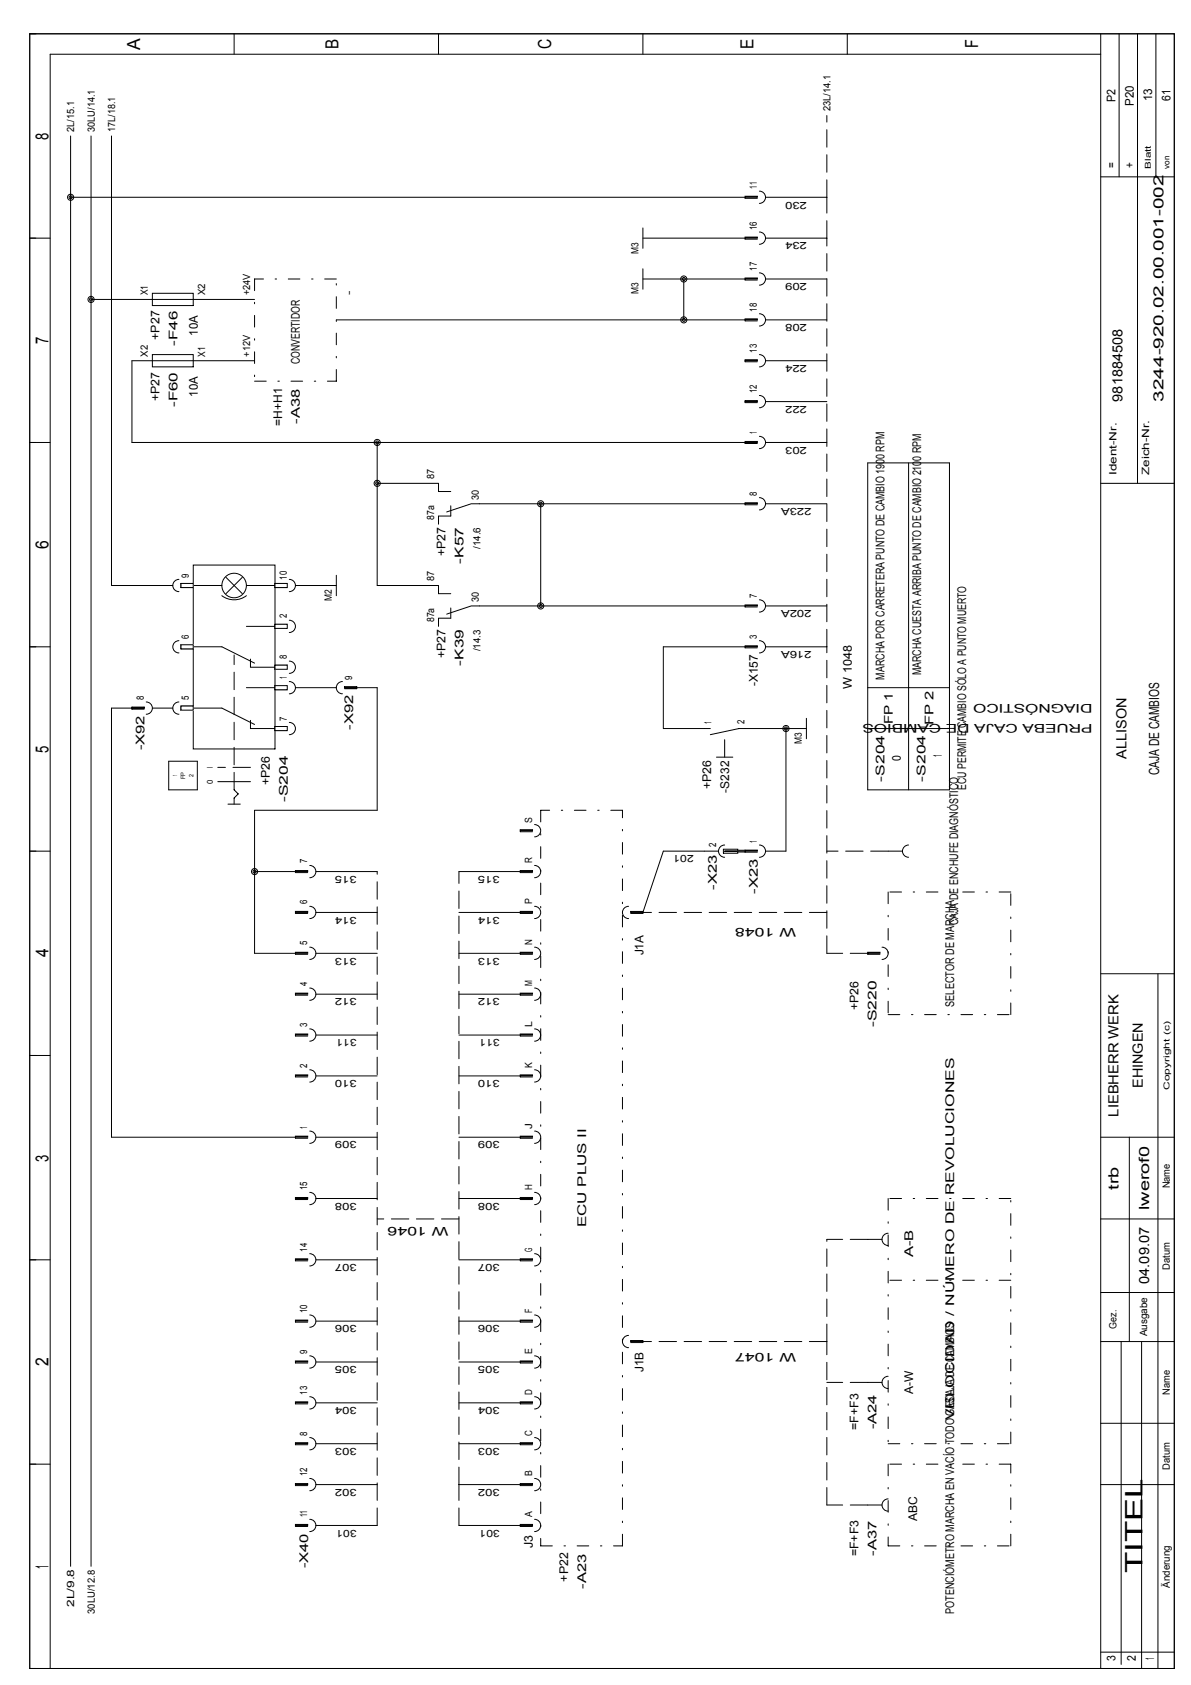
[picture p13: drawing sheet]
<svg xmlns="http://www.w3.org/2000/svg" width="210mm" height="297mm" viewBox="0 0 210 297" stroke-linecap="round" stroke-linejoin="round" font-family="sans-serif">
<defs><g id="words">
<text font-size="4.2" x="201.4" y="277.3" transform="rotate(-90 201.4 277.3)">TITEL</text>
<g font-size="3.2">
<text x="24.7" y="8.7" transform="rotate(-90 24.7 8.7)">A</text>
<text x="59.7" y="8.6" transform="rotate(-90 59.7 8.6)">B</text>
<text x="97.1" y="8.7" transform="rotate(-90 97.1 8.7)">C</text>
<text x="132.8" y="8.6" transform="rotate(-90 132.8 8.6)">E</text>
<text x="172.4" y="8.5" transform="rotate(-90 172.4 8.5)">F</text>
<text x="8.5" y="24.7" transform="rotate(-90 8.5 24.7)">8</text>
<text x="8.5" y="60.7" transform="rotate(-90 8.5 60.7)">7</text>
<text x="8.5" y="96.7" transform="rotate(-90 8.5 96.7)">6</text>
<text x="8.5" y="132.7" transform="rotate(-90 8.5 132.7)">5</text>
<text x="8.5" y="168.8" transform="rotate(-90 8.5 168.8)">4</text>
<text x="8.5" y="204.8" transform="rotate(-90 8.5 204.8)">3</text>
<text x="8.5" y="240.8" transform="rotate(-90 8.5 240.8)">2</text>
<text x="8.5" y="276.5" transform="rotate(-90 8.5 276.5)">1</text>
</g>
<g font-size="2.5">
<text x="197.8" y="70.8" transform="rotate(-90 197.8 70.8)">981884508</text>
<text x="205" y="70.8" transform="rotate(-90 205 70.8)">3244-920.02.00.001-002</text>
<text x="198.6" y="133.8" transform="rotate(-90 198.6 133.8)">ALLISON</text>
<text x="204.3" y="136.7" transform="rotate(-90 204.3 136.7)">CAJA DE CAMBIOS</text>
<text x="201.4" y="191.8" transform="rotate(-90 201.4 191.8)">EHINGEN</text>
<text x="197.1" y="196.8" transform="rotate(-90 197.1 196.8)">LIEBHERR WERK</text>
<text x="197.1" y="209.7" transform="rotate(-90 197.1 209.7)">trb</text>
<text x="202.5" y="213.3" transform="rotate(-90 202.5 213.3)">lwerof0</text>
<text x="202.5" y="226.3" transform="rotate(-90 202.5 226.3)">04.09.07</text>
</g>
<g font-size="2.1">
<text x="196.6" y="18" transform="rotate(-90 196.6 18)">P2</text>
<text x="203.1" y="17.9" transform="rotate(-90 203.1 17.9)">13</text>
<text x="206.3" y="17.7" transform="rotate(-90 206.3 17.7)">61</text>
<text x="199.8" y="18.6" transform="rotate(-90 199.8 18.6)">P20</text>
<text x="196.6" y="29.6" transform="rotate(-90 196.6 29.6)">=</text>
<text x="199.8" y="29.6" transform="rotate(-90 199.8 29.6)">+</text>
<text x="28.1" y="59.9" transform="rotate(-90 28.1 59.9)">+P27</text>
<text x="34.9" y="59.2" transform="rotate(-90 34.9 59.2)">10A</text>
<text x="31.3" y="61" transform="rotate(-90 31.3 61)">-F46</text>
<text x="52.9" y="64.2" transform="rotate(-90 52.9 64.2)">CONVERTIDOR</text>
<text x="28.1" y="70.7" transform="rotate(-90 28.1 70.7)">+P27</text>
<text x="31.3" y="71.8" transform="rotate(-90 31.3 71.8)">-F60</text>
<text x="34.9" y="70" transform="rotate(-90 34.9 70)">10A</text>
<text x="49.7" y="75" transform="rotate(-90 49.7 75)">=H+H1</text>
<text x="52.9" y="74.7" transform="rotate(-90 52.9 74.7)">-A38</text>
<text x="78.5" y="98.1" transform="rotate(-90 78.5 98.1)">+P27</text>
<text x="81.7" y="99.3" transform="rotate(-90 81.7 99.3)">-K57</text>
<text x="78.5" y="116.1" transform="rotate(-90 78.5 116.1)">+P27</text>
<text x="81.7" y="117.4" transform="rotate(-90 81.7 117.4)">-K39</text>
<text x="155.9" y="119.8" transform="rotate(-90 155.9 119.8)">MARCHA POR CARRETERA PUNTO DE CAMBIO 1900 RPM</text>
<text x="162.4" y="119.1" transform="rotate(-90 162.4 119.1)">MARCHA CUESTA ARRIBA PUNTO DE CAMBIO 2100 RPM</text>
<text x="133.6" y="121" transform="rotate(-90 133.6 121)">-X157</text>
<text x="150.1" y="121.4" transform="rotate(-90 150.1 121.4)">W 1048</text>
<text x="192.6" y="124" transform="rotate(-180 192.6 124)">DIAGNÓSTICO</text>
<text x="62.2" y="128.7" transform="rotate(-90 62.2 128.7)">-X92</text>
<text x="157.3" y="127.7" transform="rotate(-90 157.3 127.7)">FP 1</text>
<text x="164.5" y="127.9" transform="rotate(-90 164.5 127.9)">FP 2</text>
<text x="192.6" y="127.6" transform="rotate(-180 192.6 127.6)">PRUEBA CAJA DE CAMBIOS</text>
<text x="25.5" y="132.3" transform="rotate(-90 25.5 132.3)">-X92</text>
<text x="155.9" y="137.8" transform="rotate(-90 155.9 137.8)">-S204</text>
<text x="158.8" y="134.2" transform="rotate(-90 158.8 134.2)">0</text>
<text x="163.1" y="137.8" transform="rotate(-90 163.1 137.8)">-S204</text>
<text x="166" y="133.5" transform="rotate(-90 166 133.5)">1</text>
<text x="47.6" y="138.4" transform="rotate(-90 47.6 138.4)">+P26</text>
<text x="50.7" y="141.4" transform="rotate(-90 50.7 141.4)">-S204</text>
<text x="125.4" y="139.1" transform="rotate(-90 125.4 139.1)">+P26</text>
<text x="128.5" y="139.7" transform="rotate(-90 128.5 139.7)">-S232</text>
<text x="170.3" y="139.2" transform="rotate(-90 170.3 139.2)">ECU PERMITE CAMBIO SÓLO A PUNTO MUERTO</text>
<text x="126.3" y="156.9" transform="rotate(-90 126.3 156.9)">-X23</text>
<text x="133.6" y="157.6" transform="rotate(-90 133.6 157.6)">-X23</text>
<text x="140.3" y="163.7" transform="rotate(-180 140.3 163.7)">W 1048</text>
<text x="168.9" y="163.1" transform="rotate(-90 168.9 163.1)">CAJA DE ENCHUFE DIAGNÓSTICO</text>
<text x="113.4" y="168.4" transform="rotate(-90 113.4 168.4)">J1A</text>
<text x="151.3" y="178" transform="rotate(-90 151.3 178)">+P26</text>
<text x="168.1" y="177.5" transform="rotate(-90 168.1 177.5)">SELECTOR DE MARCHA</text>
<text x="154.4" y="181.1" transform="rotate(-90 154.4 181.1)">-S220</text>
<text x="79.1" y="216.2" transform="rotate(-180 79.1 216.2)">W 1046</text>
<text x="103.3" y="216.3" transform="rotate(-90 103.3 216.3)">ECU PLUS II</text>
<text x="160.9" y="221.7" transform="rotate(-90 160.9 221.7)">A-B</text>
<text x="140.3" y="238.6" transform="rotate(-180 140.3 238.6)">W 1047</text>
<text x="113.4" y="241.9" transform="rotate(-90 113.4 241.9)">J1B</text>
<text x="160.9" y="245.8" transform="rotate(-90 160.9 245.8)">A-W</text>
<text x="154.4" y="252" transform="rotate(-90 154.4 252)">-A24</text>
<text x="168.1" y="250.4" transform="rotate(-90 168.1 250.4)">VELOCIDAD / NÚMERO DE REVOLUCIONES</text>
<text x="151.3" y="252" transform="rotate(-90 151.3 252)">=F+F3</text>
<text x="161.7" y="268.2" transform="rotate(-90 161.7 268.2)">ABC</text>
<text x="93.9" y="272.9" transform="rotate(-90 93.9 272.9)">J3</text>
<text x="151.3" y="274.4" transform="rotate(-90 151.3 274.4)">=F+F3</text>
<text x="154.4" y="274.3" transform="rotate(-90 154.4 274.3)">-A37</text>
<text x="54.3" y="276.5" transform="rotate(-90 54.3 276.5)">-X40</text>
<text x="100.1" y="278.8" transform="rotate(-90 100.1 278.8)">+P22</text>
<text x="103.3" y="280.1" transform="rotate(-90 103.3 280.1)">-A23</text>
<text x="168.1" y="284.5" transform="rotate(-90 168.1 284.5)">POTENCIÓMETRO MARCHA EN VACÍO TODO GASCAJA DE CAMBIOS</text>
<text x="196.6" y="292.9" transform="rotate(-90 196.6 292.9)">3</text>
<text x="200.2" y="292.8" transform="rotate(-90 200.2 292.8)">2</text>
<text x="203.4" y="292.6" transform="rotate(-90 203.4 292.6)">1</text>
</g>
<g font-size="1.8">
<text x="13.1" y="23.2" transform="rotate(-90 13.1 23.2)">2L/15.1</text>
<text x="16.7" y="23.2" transform="rotate(-90 16.7 23.2)">30LU/14.1</text>
<text x="20.3" y="23.2" transform="rotate(-90 20.3 23.2)">17L/18.1</text>
<text x="146.4" y="19.6" transform="rotate(-90 146.4 19.6)">23L/14.1</text>
<text x="133.4" y="33.3" transform="rotate(-90 133.4 33.3)">11</text>
<text x="142.2" y="35.5" transform="rotate(-180 142.2 35.5)">230</text>
<text x="133.4" y="40.5" transform="rotate(-90 133.4 40.5)">16</text>
<text x="112.5" y="44.7" transform="rotate(-90 112.5 44.7)">M3</text>
<text x="133.4" y="47.7" transform="rotate(-90 133.4 47.7)">17</text>
<text x="142.2" y="42.7" transform="rotate(-180 142.2 42.7)">234</text>
<text x="26.1" y="52.1" transform="rotate(-90 26.1 52.1)">X1</text>
<text x="36.1" y="52.1" transform="rotate(-90 36.1 52.1)">X2</text>
<text x="44.1" y="52.1" transform="rotate(-90 44.1 52.1)">+24V</text>
<text x="62.1" y="52.1" transform="rotate(-90 62.1 52.1)">-</text>
<text x="112.5" y="51.9" transform="rotate(-90 112.5 51.9)">M3</text>
<text x="142.2" y="49.9" transform="rotate(-180 142.2 49.9)">209</text>
<text x="133.4" y="54.9" transform="rotate(-90 133.4 54.9)">18</text>
<text x="142.2" y="57.1" transform="rotate(-180 142.2 57.1)">208</text>
<text x="26.1" y="62.9" transform="rotate(-90 26.1 62.9)">X2</text>
<text x="36.1" y="62.9" transform="rotate(-90 36.1 62.9)">X1</text>
<text x="44.1" y="62.9" transform="rotate(-90 44.1 62.9)">+12V</text>
<text x="133.4" y="62.2" transform="rotate(-90 133.4 62.2)">13</text>
<text x="142.2" y="64.3" transform="rotate(-180 142.2 64.3)">224</text>
<text x="133.4" y="69.4" transform="rotate(-90 133.4 69.4)">12</text>
<text x="142.2" y="71.6" transform="rotate(-180 142.2 71.6)">222</text>
<text x="133.4" y="76.6" transform="rotate(-90 133.4 76.6)">1</text>
<text x="142.2" y="78.8" transform="rotate(-180 142.2 78.8)">203</text>
<text x="196.8" y="83.8" transform="rotate(-90 196.8 83.8)">Ident-Nr.</text>
<text x="202.6" y="83.8" transform="rotate(-90 202.6 83.8)">Zeich-Nr.</text>
<text x="76.5" y="84.5" transform="rotate(-90 76.5 84.5)">87</text>
<text x="84.4" y="88.1" transform="rotate(-90 84.4 88.1)">30</text>
<text x="133.4" y="87.4" transform="rotate(-90 133.4 87.4)">8</text>
<text x="143" y="89.6" transform="rotate(-180 143 89.6)">223A</text>
<text x="76.5" y="91.7" transform="rotate(-90 76.5 91.7)">87a</text>
<text x="33.3" y="101.8" transform="rotate(-90 33.3 101.8)">9</text>
<text x="84.7" y="96.8" transform="rotate(-90 84.7 96.8)">/14.6</text>
<text x="50.5" y="102.2" transform="rotate(-90 50.5 102.2)">10</text>
<text x="58.5" y="105.9" transform="rotate(-90 58.5 105.9)">M2</text>
<text x="76.5" y="102.5" transform="rotate(-90 76.5 102.5)">87</text>
<text x="84.4" y="106.1" transform="rotate(-90 84.4 106.1)">30</text>
<text x="133.4" y="105.4" transform="rotate(-90 133.4 105.4)">7</text>
<text x="143" y="107.6" transform="rotate(-180 143 107.6)">202A</text>
<text x="33.3" y="112.6" transform="rotate(-90 33.3 112.6)">6</text>
<text x="50.5" y="109" transform="rotate(-90 50.5 109)">2</text>
<text x="76.5" y="109.7" transform="rotate(-90 76.5 109.7)">87a</text>
<text x="133.4" y="112.6" transform="rotate(-90 133.4 112.6)">3</text>
<text x="50.5" y="119.6" transform="rotate(-90 50.5 119.6)">1</text>
<text x="50.5" y="116.2" transform="rotate(-90 50.5 116.2)">8</text>
<text x="62.1" y="119.8" transform="rotate(-90 62.1 119.8)">9</text>
<text x="84.7" y="114.8" transform="rotate(-90 84.7 114.8)">/14.3</text>
<text x="143" y="114.8" transform="rotate(-180 143 114.8)">216A</text>
<text x="25.3" y="123.4" transform="rotate(-90 25.3 123.4)">8</text>
<text x="33.3" y="123.4" transform="rotate(-90 33.3 123.4)">5</text>
<text x="50.5" y="127" transform="rotate(-90 50.5 127)">7</text>
<text x="125.4" y="127.7" transform="rotate(-90 125.4 127.7)">1</text>
<text x="131.2" y="127.7" transform="rotate(-90 131.2 127.7)">2</text>
<text x="141.3" y="131.1" transform="rotate(-90 141.3 131.1)">M3</text>
<text x="93.8" y="145" transform="rotate(-90 93.8 145)">S</text>
<text x="126.2" y="149.3" transform="rotate(-90 126.2 149.3)">2</text>
<text x="133.4" y="148.6" transform="rotate(-90 133.4 148.6)">1</text>
<text x="54.1" y="152.2" transform="rotate(-90 54.1 152.2)">7</text>
<text x="62.9" y="154.4" transform="rotate(-180 62.9 154.4)">315</text>
<text x="88.1" y="154.4" transform="rotate(-180 88.1 154.4)">315</text>
<text x="93.8" y="152.2" transform="rotate(-90 93.8 152.2)">R</text>
<text x="122.3" y="150.8" transform="rotate(-180 122.3 150.8)">201</text>
<text x="54.1" y="159.4" transform="rotate(-90 54.1 159.4)">6</text>
<text x="62.9" y="161.6" transform="rotate(-180 62.9 161.6)">314</text>
<text x="88.1" y="161.6" transform="rotate(-180 88.1 161.6)">314</text>
<text x="93.8" y="159.4" transform="rotate(-90 93.8 159.4)">P</text>
<text x="54.1" y="166.6" transform="rotate(-90 54.1 166.6)">5</text>
<text x="93.8" y="166.6" transform="rotate(-90 93.8 166.6)">N</text>
<text x="54.1" y="173.8" transform="rotate(-90 54.1 173.8)">4</text>
<text x="62.9" y="168.8" transform="rotate(-180 62.9 168.8)">313</text>
<text x="88.1" y="168.8" transform="rotate(-180 88.1 168.8)">313</text>
<text x="93.8" y="173.8" transform="rotate(-90 93.8 173.8)">M</text>
<text x="62.9" y="176" transform="rotate(-180 62.9 176)">312</text>
<text x="88.1" y="176" transform="rotate(-180 88.1 176)">312</text>
<text x="54.1" y="181" transform="rotate(-90 54.1 181)">3</text>
<text x="62.9" y="183.2" transform="rotate(-180 62.9 183.2)">311</text>
<text x="88.1" y="183.2" transform="rotate(-180 88.1 183.2)">311</text>
<text x="93.8" y="181" transform="rotate(-90 93.8 181)">L</text>
<text x="54.1" y="188.2" transform="rotate(-90 54.1 188.2)">2</text>
<text x="62.9" y="190.4" transform="rotate(-180 62.9 190.4)">310</text>
<text x="88.1" y="190.4" transform="rotate(-180 88.1 190.4)">310</text>
<text x="93.8" y="188.2" transform="rotate(-90 93.8 188.2)">K</text>
<text x="54.1" y="199" transform="rotate(-90 54.1 199)">1</text>
<text x="62.9" y="201.2" transform="rotate(-180 62.9 201.2)">309</text>
<text x="88.1" y="201.2" transform="rotate(-180 88.1 201.2)">309</text>
<text x="93.8" y="199" transform="rotate(-90 93.8 199)">J</text>
<text x="54.1" y="209.8" transform="rotate(-90 54.1 209.8)">15</text>
<text x="93.8" y="209.8" transform="rotate(-90 93.8 209.8)">H</text>
<text x="206.2" y="209.5" transform="rotate(-90 206.2 209.5)">Name</text>
<text x="62.9" y="212" transform="rotate(-180 62.9 212)">308</text>
<text x="88.1" y="212" transform="rotate(-180 88.1 212)">308</text>
<text x="54.1" y="220.6" transform="rotate(-90 54.1 220.6)">14</text>
<text x="93.8" y="220.6" transform="rotate(-90 93.8 220.6)">G</text>
<text x="62.9" y="222.8" transform="rotate(-180 62.9 222.8)">307</text>
<text x="88.1" y="222.8" transform="rotate(-180 88.1 222.8)">307</text>
<text x="206.2" y="223.8" transform="rotate(-90 206.2 223.8)">Datum</text>
<text x="54.1" y="231.5" transform="rotate(-90 54.1 231.5)">10</text>
<text x="62.9" y="233.6" transform="rotate(-180 62.9 233.6)">306</text>
<text x="88.1" y="233.6" transform="rotate(-180 88.1 233.6)">306</text>
<text x="93.8" y="231.5" transform="rotate(-90 93.8 231.5)">F</text>
<text x="54.1" y="238.7" transform="rotate(-90 54.1 238.7)">9</text>
<text x="93.8" y="238.7" transform="rotate(-90 93.8 238.7)">E</text>
<text x="196.8" y="234.2" transform="rotate(-90 196.8 234.2)">Gez.</text>
<text x="202.2" y="235.6" transform="rotate(-90 202.2 235.6)">Ausgabe</text>
<text x="54.1" y="245.9" transform="rotate(-90 54.1 245.9)">13</text>
<text x="62.9" y="240.9" transform="rotate(-180 62.9 240.9)">305</text>
<text x="88.1" y="240.9" transform="rotate(-180 88.1 240.9)">305</text>
<text x="93.8" y="245.9" transform="rotate(-90 93.8 245.9)">D</text>
<text x="206.2" y="245.9" transform="rotate(-90 206.2 245.9)">Name</text>
<text x="62.9" y="248.1" transform="rotate(-180 62.9 248.1)">304</text>
<text x="88.1" y="248.1" transform="rotate(-180 88.1 248.1)">304</text>
<text x="54.1" y="253.1" transform="rotate(-90 54.1 253.1)">8</text>
<text x="62.9" y="255.3" transform="rotate(-180 62.9 255.3)">303</text>
<text x="88.1" y="255.3" transform="rotate(-180 88.1 255.3)">303</text>
<text x="93.8" y="253.1" transform="rotate(-90 93.8 253.1)">C</text>
<text x="54.1" y="260.3" transform="rotate(-90 54.1 260.3)">12</text>
<text x="62.9" y="262.5" transform="rotate(-180 62.9 262.5)">302</text>
<text x="88.1" y="262.5" transform="rotate(-180 88.1 262.5)">302</text>
<text x="93.8" y="260.3" transform="rotate(-90 93.8 260.3)">B</text>
<text x="206.2" y="259.1" transform="rotate(-90 206.2 259.1)">Datum</text>
<text x="54.1" y="267.5" transform="rotate(-90 54.1 267.5)">11</text>
<text x="62.9" y="269.7" transform="rotate(-180 62.9 269.7)">301</text>
<text x="88.1" y="269.7" transform="rotate(-180 88.1 269.7)">301</text>
<text x="93.8" y="267.5" transform="rotate(-90 93.8 267.5)">A</text>
<text x="206.2" y="279.9" transform="rotate(-90 206.2 279.9)">Änderung</text>
<text x="13.1" y="283.3" transform="rotate(-90 13.1 283.3)">2L/9.8</text>
<text x="16.7" y="284.5" transform="rotate(-90 16.7 284.5)">30LU/12.8</text>
</g>
<g font-size="1.4">
<text x="202.9" y="29.7" transform="rotate(-90 202.9 29.7)">Blatt</text>
<text x="206.1" y="29.7" transform="rotate(-90 206.1 29.7)">von</text>
<text x="37.5" y="135.4" transform="rotate(-90 37.5 135.4)">I</text>
<text x="37.5" y="138.2" transform="rotate(-90 37.5 138.2)">0</text>
<text x="206.1" y="192.1" transform="rotate(-90 206.1 192.1)">Copyright (c)</text>
</g>
<g font-size="1.1">
<text x="31.2" y="136.9" transform="rotate(-90 31.2 136.9)">1</text>
<text x="32.7" y="137.3" transform="rotate(-90 32.7 137.3)">FP</text>
<text x="34.1" y="137" transform="rotate(-90 34.1 137)">2</text>
</g>
</g></defs>
<g fill="none" stroke="#000" stroke-width=".18">
<path d="M131.3 34.8h2.2v-.2h-2.2v.4h2.2M133.8 33.7a1.08 1.08 0 0 1 1.1 1.1 1.08 1.08 0 0 1-1.1 1.1M26.9 51.7h7.2v2.2h-7.2zM26.9 52.8h7.2M113.3 40.2v3.6M113.3 47.4v3.6M131.3 49.2h2.2v-.2h-2.2v.4h2.2M131.3 42h2.2v-.2h-2.2v.4h2.2M131.3 56.4h2.2v-.2h-2.2v.4h2.2M133.8 48.1a1.08 1.08 0 0 1 1.1 1.1 1.08 1.08 0 0 1-1.1 1.1M133.8 40.9a1.08 1.08 0 0 1 1.1 1.1 1.08 1.08 0 0 1-1.1 1.1M133.8 55.3a1.08 1.08 0 0 1 1.1 1.1 1.08 1.08 0 0 1-1.1 1.1"/>
<path d="M26.9 62.5h7.2v2.2h-7.2zM26.9 63.6h7.2M131.3 78h2.2v-.2h-2.2v.4h2.2M131.3 70.8h2.2v-.2h-2.2v.4h2.2M131.3 63.6h2.2v-.2h-2.2v.4h2.2M133.8 76.9a1.08 1.08 0 0 1 1.1 1.1 1.08 1.08 0 0 1-1.1 1.1M133.8 69.7a1.08 1.08 0 0 1 1.1 1.1 1.08 1.08 0 0 1-1.1 1.1M133.8 62.5a1.08 1.08 0 0 1 1.1 1.1 1.08 1.08 0 0 1-1.1 1.1M34.1 99.6h14.4v32.4h-14.4zM77.3 85.2v1.4h2.1M79.4 89.2v1.8h-2.1v1.4M84.5 88.8h-1.5l-4.3 1.4"/>
<path d="M131.3 88.8h2.2v-.2h-2.2v.4h2.2M133.8 87.7a1.08 1.08 0 0 1 1.1 1.1 1.08 1.08 0 0 1-1.1 1.1M31.5 112.9a1.08 1.08 0 0 0-1 1.1 1.08 1.08 0 0 0 1 1.1M31.5 102.1a1.08 1.08 0 0 0-1 1.1 1.08 1.08 0 0 0 1 1.1M34.1 114h5l5.8 2.9M34.1 103.2h5M39.1 105a3.6 3.6 0 0 0 4.3 0M39.8 101.8l2.9 2.9M42.7 101.8l-2.9 2.9M43.4 110.4h5.1M43.4 103.2h5.1M44.1 116.2v1.4h4.4"/>
<path d="M51 116.5a1.08 1.08 0 0 1 1.1 1.1 1.08 1.08 0 0 1-1.1 1.1M51 109.3a1.08 1.08 0 0 1 1.1 1.1 1.08 1.08 0 0 1-1.1 1.1M51 102.1a1.08 1.08 0 0 1 1.1 1.1 1.08 1.08 0 0 1-1.1 1.1M77.3 103.2v1.5h2.1M79.4 107.2v1.8h-2.1v1.4M84.5 106.8h-1.5l-4.3 1.5M131.3 114h2.2v-.2h-2.2v.4h2.2M131.3 106.8h2.2v-.2h-2.2v.4h2.2M133.8 112.9a1.08 1.08 0 0 1 1.1 1.1 1.08 1.08 0 0 1-1.1 1.1M133.8 105.7a1.08 1.08 0 0 1 1.1 1.1 1.08 1.08 0 0 1-1.1 1.1M31.5 123.7a1.08 1.08 0 0 0-1 1.1 1.08 1.08 0 0 0 1 1.1M31.9 124.5h2.2v.7h-2.2z"/>
<path d="M34.1 124.8h5l5.8 2.9M38.4 137.8h5.7M43.4 121.2h5.1M44.1 127v1.4h4.4M51 127.4a1.08 1.08 0 0 1 1.1 1 1.08 1.08 0 0 1-1.1 1.1M51 120.1a1.08 1.08 0 0 1 1.1 1.1 1.08 1.08 0 0 1-1.1 1.1M142.1 126.6v3.6M40.2 141.8h2.1M52.1 153.6h2.1v-.1h-2.1v.3h2.1M54.6 159.8a1.08 1.08 0 0 1 1.1 1 1.08 1.08 0 0 1-1.1 1.1M54.6 152.6a1.08 1.08 0 0 1 1.1 1 1.08 1.08 0 0 1-1.1 1.1M91.7 153.6h2.2v-.1h-2.2v.3h2.2"/>
<path d="M91.7 146.4h2.2v-.1h-2.2v.3h2.2M94.2 159.8a1.08 1.08 0 0 1 1.1 1 1.08 1.08 0 0 1-1.1 1.1M94.2 152.6a1.08 1.08 0 0 1 1.1 1 1.08 1.08 0 0 1-1.1 1.1M94.2 145.4a1.08 1.08 0 0 1 1.1 1 1.08 1.08 0 0 1-1.1 1.1M110.8 159.8a1.08 1.08 0 0 0-1.1 1.1 1.08 1.08 0 0 0 1.1 1M156.5 150h2.6M160.1 149a1.08 1.08 0 0 0-1 1 1.08 1.08 0 0 0 1 1.1M52.1 175.3h2.1v-.2h-2.1v.3h2.1M52.1 168.1h2.1v-.2h-2.1v.3h2.1M52.1 160.8h2.1v-.1h-2.1v.3h2.1M54.6 174.2a1.08 1.08 0 0 1 1.1 1.1 1.08 1.08 0 0 1-1.1 1M54.6 167a1.08 1.08 0 0 1 1.1 1.1 1.08 1.08 0 0 1-1.1 1"/>
<path d="M91.7 175.3h2.2v-.2h-2.2v.3h2.2M91.7 168.1h2.2v-.2h-2.2v.3h2.2M91.7 160.8h2.2v-.1h-2.2v.3h2.2M94.2 174.2a1.08 1.08 0 0 1 1.1 1.1 1.08 1.08 0 0 1-1.1 1M94.2 167a1.08 1.08 0 0 1 1.1 1.1 1.08 1.08 0 0 1-1.1 1M113.3 160.9h-2.2v-.2h2.2v.3h-2.2M152.9 168.1h2.2v-.2h-2.2v.3h2.2M155.4 167a1.08 1.08 0 0 1 1.1 1.1 1.08 1.08 0 0 1-1.1 1M52.1 189.7h2.1v-.2h-2.1v.3h2.1M52.1 182.5h2.1v-.2h-2.1v.3h2.1M54.6 199.4a1.08 1.08 0 0 1 1.1 1.1 1.08 1.08 0 0 1-1.1 1.1M54.6 188.6a1.08 1.08 0 0 1 1.1 1.1 1.08 1.08 0 0 1-1.1 1"/>
<path d="M54.6 181.4a1.08 1.08 0 0 1 1.1 1.1 1.08 1.08 0 0 1-1.1 1M91.7 189.7h2.2v-.2h-2.2v.3h2.2M91.7 182.5h2.2v-.2h-2.2v.3h2.2M94.2 199.4a1.08 1.08 0 0 1 1.1 1.1 1.08 1.08 0 0 1-1.1 1.1M94.2 188.6a1.08 1.08 0 0 1 1.1 1.1 1.08 1.08 0 0 1-1.1 1M94.2 181.4a1.08 1.08 0 0 1 1.1 1.1 1.08 1.08 0 0 1-1.1 1M52.1 211.3h2.1v-.2h-2.1v.4h2.1M52.1 200.5h2.1v-.2h-2.1v.4h2.1M54.6 210.2a1.08 1.08 0 0 1 1.1 1.1 1.08 1.08 0 0 1-1.1 1.1M91.7 211.3h2.2v-.2h-2.2v.4h2.2M91.7 200.5h2.2v-.2h-2.2v.4h2.2M94.2 210.2a1.08 1.08 0 0 1 1.1 1.1 1.08 1.08 0 0 1-1.1 1.1"/>
<path d="M152.9 218.5h2.5M156.5 217.4a1.08 1.08 0 0 0-1.1 1.1 1.08 1.08 0 0 0 1.1 1.1M52.1 232.9h2.1v-.2h-2.1v.4h2.1M52.1 222.1h2.1v-.2h-2.1v.4h2.1M54.6 239a1.08 1.08 0 0 1 1.1 1.1 1.08 1.08 0 0 1-1.1 1.1M54.6 231.8a1.08 1.08 0 0 1 1.1 1.1 1.08 1.08 0 0 1-1.1 1.1M54.6 221a1.08 1.08 0 0 1 1.1 1.1 1.08 1.08 0 0 1-1.1 1.1M91.7 232.9h2.2v-.2h-2.2v.4h2.2M91.7 222.1h2.2v-.2h-2.2v.4h2.2M94.2 239a1.08 1.08 0 0 1 1.1 1.1 1.08 1.08 0 0 1-1.1 1.1M94.2 231.8a1.08 1.08 0 0 1 1.1 1.1 1.08 1.08 0 0 1-1.1 1.1M94.2 221a1.08 1.08 0 0 1 1.1 1.1 1.08 1.08 0 0 1-1.1 1.1"/>
<path d="M110.8 235.4a1.08 1.08 0 0 0-1.1 1.1 1.08 1.08 0 0 0 1.1 1.1M113.3 236.5h-2.2v-.2h2.2v.4h-2.2M52.1 254.5h2.1v-.2h-2.1v.4h2.1M52.1 247.3h2.1v-.2h-2.1v.4h2.1M52.1 240.1h2.1v-.2h-2.1v.4h2.1M54.6 253.4a1.08 1.08 0 0 1 1.1 1.1 1.08 1.08 0 0 1-1.1 1.1M54.6 246.2a1.08 1.08 0 0 1 1.1 1.1 1.08 1.08 0 0 1-1.1 1.1M91.7 254.5h2.2v-.2h-2.2v.4h2.2M91.7 247.3h2.2v-.2h-2.2v.4h2.2M91.7 240.1h2.2v-.2h-2.2v.4h2.2M94.2 253.4a1.08 1.08 0 0 1 1.1 1.1 1.08 1.08 0 0 1-1.1 1.1M94.2 246.2a1.08 1.08 0 0 1 1.1 1.1 1.08 1.08 0 0 1-1.1 1.1"/>
<path d="M152.9 243.7h2.5M156.5 242.6a1.08 1.08 0 0 0-1.1 1.1 1.08 1.08 0 0 0 1.1 1.1M52.1 268.9h2.1v-.2h-2.1v.4h2.1M52.1 261.7h2.1v-.2h-2.1v.4h2.1M54.6 267.8a1.08 1.08 0 0 1 1.1 1.1 1.08 1.08 0 0 1-1.1 1.1M54.6 260.6a1.08 1.08 0 0 1 1.1 1.1 1.08 1.08 0 0 1-1.1 1.1M91.7 268.9h2.2v-.2h-2.2v.4h2.2M91.7 261.7h2.2v-.2h-2.2v.4h2.2M94.2 267.8a1.08 1.08 0 0 1 1.1 1.1 1.08 1.08 0 0 1-1.1 1.1M94.2 260.6a1.08 1.08 0 0 1 1.1 1.1 1.08 1.08 0 0 1-1.1 1.1M152.9 265.3h2.5M156.5 264.2a1.08 1.08 0 0 0-1.1 1.1 1.08 1.08 0 0 0 1.1 1.1"/>
<circle cx="12.4" cy="34.8" r=".27"/>
<circle cx="12.4" cy="34.8" r=".54"/>
<circle cx="16" cy="52.8" r=".54"/>
<circle cx="16" cy="52.8" r=".27"/>
<circle cx="120.5" cy="56.4" r=".54"/>
<circle cx="120.5" cy="56.4" r=".27"/>
<circle cx="120.5" cy="49.2" r=".54"/>
<circle cx="120.5" cy="49.2" r=".27"/>
<circle cx="66.5" cy="78" r=".54"/>
<circle cx="66.5" cy="78" r=".27"/>
<circle cx="66.5" cy="85.2" r=".54"/>
<circle cx="66.5" cy="85.2" r=".27"/>
<circle cx="41.3" cy="103.2" r="2.16"/>
</g>
<g fill="none" stroke="#000" stroke-width=".18" stroke-dasharray="2.1 2.1 .3 2.1">
<path d="M44.9 49.2v18M59.3 49.2h-14.4M44.9 67.2h14.4M59.3 67.2v-18M95.3 142.8v129.7M109.7 142.8h-14.4M156.5 157.2v21.7M178.1 157.2h-21.6M156.5 178.9h21.6M178.1 178.9v-21.7M156.5 211.3v43.2M178.1 211.3h-21.6"/>
<path d="M156.5 254.5h21.6M156.5 258.1v14.4M178.1 254.5v-43.2M178.1 258.1h-21.6M95.3 272.5h14.4M109.7 272.5v-129.7M156.5 272.5h21.6M178.1 272.5v-14.4"/>
</g>
<path d="M41.3 139.2v-23.7M42 140l-.7-.8M44.1 135.3h-5.7M41.3 141.8v-1.1M41.3 140.7l.7-.7" fill="none" stroke="#000" stroke-width=".18" stroke-dasharray="3.1 1.3"/>
<path d="M31.9 124.5h2.2v.7h-2.2z" fill="#fff"/>
<path d="M48.5 117.3h2.1v.7h-2.1zM31.9 124.5h2.2v.7h-2.2z" fill="none" stroke="#000" stroke-width=".18"/>
<path d="M48.5 117.3h2.1v.7h-2.1z" fill="#fff"/>
<path d="M48.5 117.3h2.1v.7h-2.1zM48.5 128.1h2.1v.7h-2.1z" fill="none" stroke="#000" stroke-width=".18"/>
<path d="M48.5 128.1h2.1v.7h-2.1z" fill="#fff"/>
<path d="M48.5 110.1h2.1v.7h-2.1zM48.5 128.1h2.1v.7h-2.1z" fill="none" stroke="#000" stroke-width=".18"/>
<path d="M48.5 110.1h2.1v.7h-2.1z" fill="#fff"/>
<path d="M31.9 113.7h2.2v.7h-2.2zM48.5 110.1h2.1v.7h-2.1z" fill="none" stroke="#000" stroke-width=".18"/>
<path d="M31.9 113.7h2.2v.7h-2.2z" fill="#fff"/>
<path d="M31.9 113.7h2.2v.7h-2.2zM31.9 102.9h2.2v.7h-2.2z" fill="none" stroke="#000" stroke-width=".18"/>
<path d="M31.9 102.9h2.2v.7h-2.2z" fill="#fff"/>
<path d="M31.9 102.9h2.2v.7h-2.2zM48.5 102.9h2.1v.7h-2.1z" fill="none" stroke="#000" stroke-width=".18"/>
<path d="M48.5 102.9h2.1v.7h-2.1z" fill="#fff"/>
<path d="M48.5 102.9h2.1v.7h-2.1zM48.5 120.9h2.1v.7h-2.1z" fill="none" stroke="#000" stroke-width=".18"/>
<path d="M48.5 120.9h2.1v.7h-2.1z" fill="#fff"/>
<g fill="none" stroke="#000" stroke-width=".18">
<path d="M5.2 6h201.8v288.1h-201.8zM41.3 6v3.6M77.3 6v3.6M113.3 6v3.6M149.3 6v3.6M194 9.6h-185.2v284.5M194 6v288.1M197.2 6v25.2M200.5 6v79.2M203.7 6v25.2M12.4 24v252.1M12.4 34.8h118.9"/>
<path d="M16 24v252.1M19.6 24v79.2h10.9M134.9 34.8h10.8M194 31.2h13M5.2 42h3.6M16 52.8h10.9M34.1 52.8h10.8M59.3 56.4h72M113.3 49.2h18M113.3 42h18M120.5 49.2v7.2M134.9 56.4h10.8"/>
<path d="M134.9 49.2h10.8M134.9 42h10.8M5.2 78h3.6M26.9 63.6h-3.6v14.4h108M34.1 63.6h10.8M66.5 78v25.2h10.8M134.9 78h10.8M134.9 70.8h10.8M134.9 63.6h10.8M66.5 85.2h10.8M84.5 88.8h46.8M95.3 88.8v18"/>
<path d="M134.9 88.8h10.8M152.9 81.6h14.4v57.6h-14.4zM160.1 81.6v57.6M194 85.2h13M5.2 114h3.6M52.1 103.2h7.2M59.3 101.4v3.6M84.5 106.8h46.8M131.3 114h-14.4v14.4h8.3M134.9 114h10.8M134.9 106.8h10.8M25.4 125h-2.1v-.4h2.1v.2h-5.8v75.7h32.5"/>
<path d="M25.8 123.7a1.08 1.08 0 0 1 1.1 1.1 1.08 1.08 0 0 1-1.1 1.1M26.9 124.8h3.6M29.7 134.2h5.1v5h-5.1zM48.5 120.9h2.1v.7h-2.1zM52.1 121.2h7.2M60.4 120.1a1.08 1.08 0 0 0-1.1 1.1 1.08 1.08 0 0 0 1.1 1.1M60.7 121.4h2.2v-.4h-2.2v.2h5.8v21.6h-21.6v25.3h7.2M126.3 133.5h2.9M138.5 128.4v21.6h-3.6M142.1 128.4h-11.9l-5 1.1M152.9 121.2h14.4M152.9 128.4h14.4"/>
<path d="M5.2 150h3.6M44.9 153.6h7.2M55.7 153.6h10.8M80.9 153.6h10.8M126.6 150h-9.7l-3.6 10.9M127.5 149.7h2.5v.7h-2.5zM127.7 149a1.08 1.08 0 0 0-1.1 1 1.08 1.08 0 0 0 1.1 1.1M127.7 150h2.2h-2.2M129.9 150h3.6v-.1h-2.2v.3h2.2M130 150.2h1.3M130 149.9h1.3M133.8 149a1.08 1.08 0 0 1 1.1 1 1.08 1.08 0 0 1-1.1 1.1"/>
<path d="M55.7 175.3h10.8M55.7 168.1h10.8M55.7 160.8h10.8M80.9 175.3h10.8M80.9 168.1h10.8M80.9 160.8h10.8M194 171.7h13M204.1 171.7v122.4M5.2 186.1h3.6M55.7 189.7h10.8M55.7 182.5h10.8M80.9 189.7h10.8"/>
<path d="M80.9 182.5h10.8M55.7 211.3h10.8M55.7 200.5h10.8M80.9 211.3h10.8M80.9 200.5h10.8M194 200.5h13M194 214.9h13M199 200.5v36M5.2 222.1h3.6M55.7 232.9h10.8M55.7 222.1h10.8M80.9 232.9h10.8"/>
<path d="M80.9 222.1h10.8M194 236.5h13M194 227.8h13M197.6 236.5v56.9M201.2 236.5v57.6M5.2 258.1h3.6M55.7 254.5h10.8M55.7 247.3h10.8M55.7 240.1h10.8M80.9 254.5h10.8M80.9 247.3h10.8M80.9 240.1h10.8"/>
<path d="M194 250.9h13M55.7 268.9h10.8M55.7 261.7h10.8M80.9 268.9h10.8M80.9 261.7h10.8M194 261.7h13M194 291.2h13"/>
<circle cx="95.3" cy="88.8" r=".54"/>
<circle cx="95.3" cy="88.8" r=".27"/>
<circle cx="95.3" cy="106.8" r=".54"/>
<circle cx="95.3" cy="106.8" r=".27"/>
<circle cx="138.5" cy="128.4" r=".27"/>
<circle cx="138.5" cy="128.4" r=".54"/>
<circle cx="44.9" cy="153.6" r=".54"/>
<circle cx="44.9" cy="153.6" r=".27"/>
</g>
<g fill="none" stroke="#000" stroke-width=".18" stroke-dasharray="3.1 1.3">
<path d="M145.7 34.8v-14.4M145.7 42v-7.2M145.7 114v-72M127.7 133.5v-3.6M156.5 150h-10.8M145.7 160.8h-32.4M145.7 168.1v-54.1M152.9 168.1h-7.2M80.9 214.9h-14.4M152.9 218.5h-7.2M145.7 236.5h-32.4M145.7 236.5v-18"/>
<path d="M152.9 243.7h-7.2M66.5 268.9v-115.3M80.9 268.9v-7.2M80.9 261.7v-108.1M145.7 265.3v-28.8M152.9 265.3h-7.2"/>
</g>
<path d="M178.1 225.7h-21.6" fill="none" stroke="#000" stroke-width=".18" stroke-dasharray="2.1 2.1 .3 2.1"/>
<use href="#words"/>
</svg>
